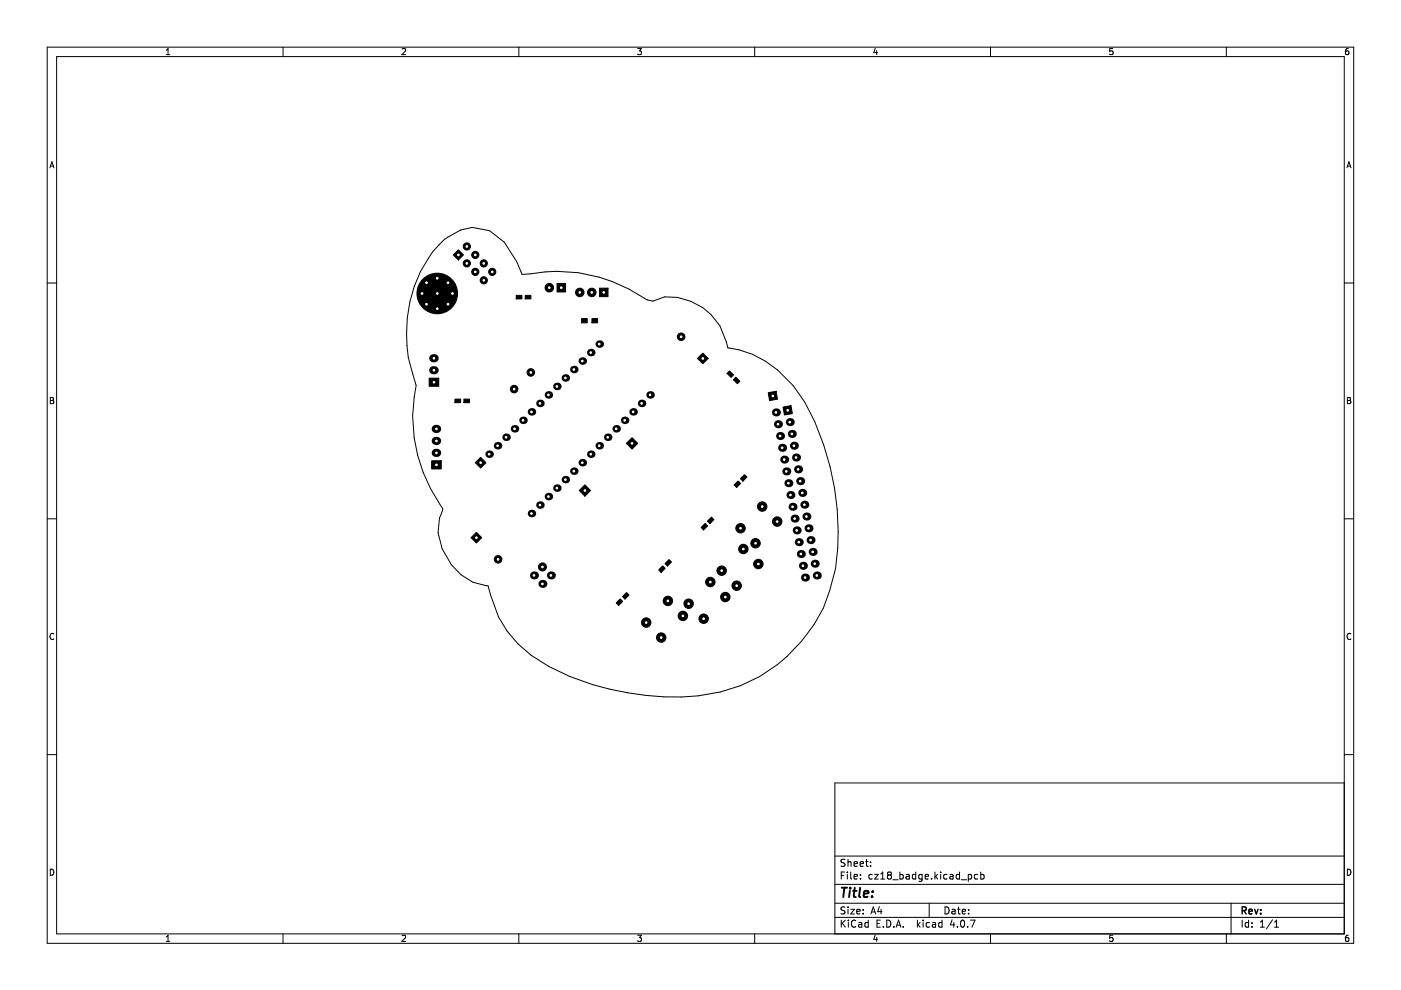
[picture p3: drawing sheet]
<svg xmlns="http://www.w3.org/2000/svg" width="297mm" height="210mm" viewBox="0 0 297 210" stroke-linecap="round" stroke-linejoin="round" font-family="sans-serif">
<g fill="none" stroke="#000" stroke-width=".21">
<path d="M10 10h277v190h-277zM12 12h273v186h-273zM35.3 11.6h.7M35.3 10.7l.3-.4v1.3M60 10v2M85.3 10.4l.4-.1 .3 .4-.8 .9h.8M110 10v2M135.2 10.3h.8l-.4 .5 .3 .1v.6l-.2 .1-.5-.1M160 10v2M185.6 10.2l-.3 1h.8M185.9 10.7v.9M210 10v2"/>
<path d="M235.9 10.3h-.6v.6l.6-.1v.7l-.2 .1-.4-.1M260 10v2M285.9 10.3l-.4 .1-.2 .2v.7l.2 .3 .4-.1v-.7h-.4l-.2 .2M10.6 35.6l.4-1.3 .4 1.3M10.7 35.2h.6M285.6 35.6l.4-1.3 .4 1.3M285.7 35.2h.6M94.3 50.7l3.4-1.9 2.4-.6 3.7 .7 3.1 2.5 2.6 4.1 1.2 2.7 1.7-.1a32.6 32.6 0 0 1 24.8 5.5l1.2 .2 2.5-.9a12.9 12.9 0 0 1 13.4 10.9 18.9 18.9 0 0 1 10.6 4.7 33.1 33.1 0 0 1 9.8 15.9 56.5 56.5 0 0 1 2.5 26.1 33 33 0 0 1-32.7 27.3 59.7 59.7 0 0 1-28.2-6.5 23.7 23.7 0 0 1-12.8-17.1 10.3 10.3 0 0 1-7.8-4.5l-2-3.4-.8-3.4 .3-3.1 .7-1.7-.1-.3a32.9 32.9 0 0 1-5.6-26.1 30.9 30.9 0 0 1 .9-24.1 20.6 20.6 0 0 1 5.2-6.9zM10 60h2M285 60h2M10.7 84.3h.4l.2 .2-.2 .4 .2 .1 .1 .3-.2 .3h-.5zM10.7 84.9h.4"/>
<path d="M285.7 84.3h.4l.2 .2-.2 .4 .2 .1 .1 .3-.2 .3h-.5zM285.7 84.9h.4M10 110h2M285 110h2M11.4 134.4a.58 .58 0 0 0-.8 .5 .58 .58 0 0 0 .8 .6M166.8 139.2h.1M286.4 134.4a.58 .58 0 0 0-.8 .5 .58 .58 0 0 0 .8 .6M10 160h2M285 166h-108v32M285 160h2M10.7 184.3a.66 .66 0 0 1 .7 .6 .66 .66 0 0 1-.7 .7zM35.3 198.7l.3-.4v1.3"/>
<path d="M35.3 199.6h.7M60 198v2M85.3 198.4l.4-.1 .3 .4-.8 .9h.8M110 198v2M135.2 198.3h.8l-.4 .5 .3 .1v.6l-.2 .1-.5-.1M160 198v2M177 194.5h108M177 191.5h108M177 187.5h108M177 181.5h108M178.4 195.1v1.5M178.4 185.6h.5"/>
<path d="M178.6 195.7l.6 .9M179.1 184.9h-.7v1.5M179.2 192.4l-.6-.1-.2 .1v.5l.6 .2 .2 .4-.3 .3-.6-.1M179.2 182.3l-.6-.1-.2 .1v.5l.6 .2 .2 .4-.3 .3-.6-.1M179.2 195.1l-.8 .8M179.7 184.9v.1M179.7 185.4v1M179.8 182.2v1.5M179.8 192.3v.1M179.8 192.8v1M179.8 182.8l.2-.1 .4 .1v.9M179.9 195.1v.1"/>
<path d="M179.9 195.6v1M180.4 192.8h.8l-.8 1h.8M180.4 184.9v1.3l.2 .2M181.1 183.2l.7-.2-.1-.2-.4-.1-.2 .2 .1 .7h.5M181.1 185.9l.7-.2-.1-.2-.4-.1-.2 .2 .1 .7h.5M181.4 195.2a.71 .71 0 0 0-1 .5 .71 .71 0 0 0 .8 .9l.2-.2M181.7 193.3l.7-.2-.1-.2-.4-.1-.2 .2v.7h.6M182.1 195.7h.6v.9M182.4 183.2l.7-.2-.1-.2-.4-.1-.2 .2v.7h.6M182.4 186.2v.2M182.4 185.5v.1M182.7 195.9l-.5 .1-.2 .2 .2 .4 .5-.1"/>
<path d="M183 193.6v.2M183 192.9v.1M183.5 182.7h.6M183.7 182.2v1.3l.4 .2M184.1 195.7l-.4-.1-.3 .3 .1 .6h.6M184.1 195.1v1.5M184.6 183.5v.2M184.6 182.8v.1M184.7 193.8l.5-1.5 .5 1.5M184.8 193.4h.7M184.9 185.5l-.4-.1-.3 .3 .2 .6h.5M185.4 185.4h.8l-.8 1h.8"/>
<path d="M185.6 198.2l-.3 1h.8M185.9 198.7v.9M185.9 195.8h.5M186.4 192.2l-.3 1.1h.9M186.7 195.1h-.8v1.5h.8M186.7 185.3l.5-.4v1.5M186.7 186.4h.9M186.8 192.8v1M187.3 196.4v.2M188 195.1a.76 .76 0 0 1 .9 .7 .76 .76 0 0 1-.9 .8zM188.4 185.5l-.2-.3 .2-.3 .5 .1 .1 .2-.3 .3M188.4 185.5l-.2 .3v.3l.2 .3h.3l.3-.3v-.3l-.3-.3"/>
<path d="M188.4 185.5h.3M189.3 186.5h1.1M189.5 196.4v.2M190 196.6l.5-1.5 .5 1.5M190.2 196.2h.7M190.8 185.5l.4-.1 .3 .3-.1 .6h-.6M190.8 184.9v1.5M191.5 196.4v.2M192.2 185.5h.5l.1 .9M192.8 185.7l-.5 .1-.2 .2 .2 .4 .5-.1M194.2 185.5l-.5-.1-.3 .3 .2 .6h.6M194.2 184.9v1.5"/>
<path d="M194.5 195.1v1.5M194.7 196l.4 .6M195.1 195.6l-.6 .6M195.5 185.5l-.4-.1-.3 .3 .1 .6h.6M195.5 185.4v1.2l-.3 .3-.3-.1M195.7 195.1v.1M195.7 195.6v1M196.2 185.9l.7-.2-.1-.2-.4-.1-.2 .2v.7h.6M197 191.5v3M197.1 195.7l-.4-.1-.3 .3 .1 .6h.6M197.5 186.2v.2M197.7 195.7h.6l.1 .9"/>
<path d="M198.2 184.9v1.5M198.4 195.9l-.5 .1-.2 .2 .2 .4 .5-.1M198.4 185.8l.4 .6M198.8 185.4l-.6 .6M199.4 184.9v.1M199.4 185.4v1M199.7 195.7l-.4-.1-.3 .3 .2 .6h.5M199.7 195.1v1.5M200.4 192.3a.76 .76 0 0 1 .8 .7 .76 .76 0 0 1-.8 .8zM200.8 185.5l-.4-.1-.3 .3 .1 .6h.6M201.4 185.5h.6l.1 .9M201.9 192.9h.5l.1 .9"/>
<path d="M201.9 195l-.4 1.1h.9M202.1 185.7l-.5 .1-.2 .2 .2 .4 .5-.1M202.2 195.6v1M202.5 193.1l-.5 .1-.2 .2 .2 .4 .5-.1M203 192.8h.6M203 196.4v.2M203.2 192.3v1.3l.4 .2M203.4 185.5l-.4-.1-.3 .3 .2 .6h.5M203.4 184.9v1.5M203.8 195.2l.2-.1a.8 .8 0 0 1 .5 .7 .8 .8 0 0 1-.5 .8l-.3-.6zM203.8 186.5h1.1M204 193.3l.7-.2v-.2l-.5-.1-.2 .2 .1 .7h.6"/>
<path d="M205.2 196.4v.2M205.3 185.5l.4-.1 .3 .3-.1 .6h-.6M205.3 185.4v1.5M205.4 193.6v.2M205.4 192.9v.1M205.7 195.1h1l-.6 1.5M207.3 185.5l-.4-.1-.3 .3 .1 .6h.6M207.9 185.5l.5-.1 .3 .3-.2 .6h-.6M207.9 184.9v1.5M210 198v2M235.9 198.3h-.6v.6h.6v.6l-.2 .1-.4-.1M260 198v2"/>
<path d="M261 191.5v6.5M263.4 195.1v1.5M264.7 195.7l-.4-.1-.3 .3 .2 .6h.5M264.7 195.1v1.5M265.4 196.4v.2M265.4 195.7v.1M267.2 196.6h.9M267.2 195.5l.5-.4v1.5M269.8 195l-1.3 1.9M270.2 196.6h.9M270.2 195.5l.5-.4v1.5M285.7 184.3a.66 .66 0 0 1 .7 .6 .66 .66 0 0 1-.7 .7z"/>
<path d="M285.9 198.3l-.4 .1-.2 .2v.7l.2 .3 .4-.1v-.6l-.4-.1-.2 .2"/>
</g>
<path d="M263.4 193.1l.7-.1 .1-.2v-.4l-.8-.1v1.5M263.7 193.1l.5 .7M264.8 193.3l.7-.2-.1-.2-.4-.1-.2 .2 .1 .7h.5M266 192.8l.4 1 .3-1M267.3 193.6v.2M267.3 192.9v.1" fill="none" stroke="#000" stroke-width=".3"/>
<path d="M178.5 188.2h1.1M179 188.2l-.2 2M180.2 188.9l-.2 1.3M180.3 188.2l-.1 .2M180.9 188.9h.7M181.2 188.2l-.2 1.7 .1 .2 .3 .1M182.4 188.2l-.2 1.7 .2 .3M183.2 189.5l.9-.1v-.4l-.6-.1-.3 .3v.9h.7M184.9 190v.2M185 189v.2" fill="none" stroke="#000" stroke-width=".4"/>
<g fill="#000" stroke="#000" stroke-width=".21">
<path d="M97.2 53l1.1 1.1-1.1 1-1.1-1z" fill-rule="evenodd"/>
<path d="M109.5 62.6h1.2v.8h-1.2z" fill-rule="evenodd"/>
<path d="M111.4 62.6h1.2v.8h-1.2z" fill-rule="evenodd"/>
<path d="M118.1 60.1h1.8v1.8h-1.8z" fill-rule="evenodd"/>
<path d="M123.3 67.6h1.2v.9h-1.2z" fill-rule="evenodd"/>
<path d="M125.5 67.6h1.2v.9h-1.2z" fill-rule="evenodd"/>
<path d="M127.1 61.1h1.8v1.8h-1.8z" fill-rule="evenodd"/>
<path d="M147.9 76l1.1-1.1 1.1 1.1-1.1 1.1z" fill-rule="evenodd"/>
<path d="M154.7 78.6l.8 .9-.5 .5-.9-.8z" fill-rule="evenodd"/>
<path d="M91 80.2h2v1.7h-2z" fill-rule="evenodd"/>
<path d="M91.5 97.7h2v1.7h-2z" fill-rule="evenodd"/>
<path d="M96.5 84.6h1.2v.8h-1.2z" fill-rule="evenodd"/>
<path d="M98.4 84.6h1.2v.8h-1.2z" fill-rule="evenodd"/>
<path d="M100.8 98.1l1.1-1.1 1.1 1.1-1.1 1.1z" fill-rule="evenodd"/>
<path d="M134 92.8l1.2 1.2-1.2 1.2-1.2-1.2z" fill-rule="evenodd"/>
<path d="M155.5 80.5l.5-.5 .9 .8-.6 .6z" fill-rule="evenodd"/>
<path d="M162.9 83.3l1.6-.3 .3 1.6-1.6 .3z" fill-rule="evenodd"/>
<path d="M166 86.3l1.7-.3 .3 1.7-1.7 .3z" fill-rule="evenodd"/>
<path d="M99.9 114l1.1-1.1 1.1 1.1-1.1 1.1z" fill-rule="evenodd"/>
<path d="M122.8 104l1.2-1.2 1.2 1.2-1.2 1.2z" fill-rule="evenodd"/>
<path d="M148.6 111.8l.9-.8 .5 .5-.8 .9z" fill-rule="evenodd"/>
<path d="M150 110.5l.8-.9 .6 .6-.9 .8z" fill-rule="evenodd"/>
<path d="M155.6 102.8l.9-.8 .5 .5-.8 .9z" fill-rule="evenodd"/>
<path d="M157 101.5l.8-.9 .6 .6-.9 .8z" fill-rule="evenodd"/>
<path d="M130.6 127.8l.9-.8 .5 .5-.8 .9z" fill-rule="evenodd"/>
<path d="M132 126.5l.8-.9 .6 .6-.9 .8z" fill-rule="evenodd"/>
<path d="M139.6 120.8l.9-.8 .5 .5-.8 .9z" fill-rule="evenodd"/>
<path d="M141 119.5l.8-.9 .6 .6-.9 .8z" fill-rule="evenodd"/>
<circle cx="90.4" cy="59.9" r=".45"/>
<circle cx="92.7" cy="59" r=".45"/>
<circle cx="95" cy="59.9" r=".45"/>
<circle cx="99" cy="55.8" r=".76"/>
<circle cx="99" cy="52.3" r=".76"/>
<circle cx="100.8" cy="57.6" r=".76"/>
<circle cx="100.8" cy="54.1" r=".76"/>
<circle cx="102.6" cy="55.8" r=".76"/>
<circle cx="102.6" cy="59.4" r=".76"/>
<circle cx="104.4" cy="57.6" r=".76"/>
<circle cx="89.5" cy="62.2" r=".45"/>
<circle cx="90.4" cy="64.5" r=".45"/>
<circle cx="92.7" cy="62.2" r="4.3"/>
<circle cx="92.7" cy="65.5" r=".45"/>
<circle cx="95" cy="64.5" r=".45"/>
<circle cx="95.9" cy="62.2" r=".45"/>
<circle cx="112.5" cy="79" r=".8"/>
<circle cx="116.5" cy="61" r=".9"/>
<circle cx="122.9" cy="62" r=".9"/>
<circle cx="125.5" cy="62" r=".9"/>
<circle cx="144.4" cy="71.4" r=".8"/>
<circle cx="109" cy="82.5" r=".8"/>
<circle cx="105.6" cy="118.6" r=".8"/>
<circle cx="157" cy="112" r="1"/>
<circle cx="157.6" cy="116.4" r="1"/>
<circle cx="160.2" cy="115.2" r="1"/>
<circle cx="160.8" cy="119.6" r="1"/>
<circle cx="161.6" cy="107.4" r="1"/>
<circle cx="164.8" cy="110.6" r="1"/>
<circle cx="115" cy="120.2" r=".85"/>
<circle cx="137" cy="132" r="1"/>
<circle cx="140.2" cy="135.2" r="1"/>
<circle cx="141.6" cy="127.4" r="1"/>
<circle cx="144.8" cy="130.6" r="1"/>
<circle cx="146" cy="128" r="1"/>
<circle cx="149.2" cy="131.2" r="1"/>
<circle cx="150.6" cy="123.4" r="1"/>
<circle cx="153" cy="121" r="1"/>
<circle cx="153.8" cy="126.6" r="1"/>
<circle cx="156.2" cy="124.2" r="1"/>
</g>
<g fill="#fff" stroke="#fff" stroke-width=".21">
<circle cx="149" cy="76" r=".18"/>
<circle cx="144.4" cy="71.4" r=".18"/>
<circle cx="101" cy="114" r=".17"/>
<circle cx="105.6" cy="118.6" r=".17"/>
<circle cx="119" cy="61" r=".17"/>
<circle cx="116.5" cy="61" r=".17"/>
<circle cx="167" cy="87" r=".18"/>
<circle cx="164.5" cy="87.4" r=".17"/>
<circle cx="167.4" cy="89.5" r=".18"/>
<circle cx="164.9" cy="89.9" r=".18"/>
<circle cx="167.9" cy="92" r=".17"/>
<circle cx="165.4" cy="92.4" r=".18"/>
<circle cx="168.3" cy="94.5" r=".17"/>
<circle cx="165.8" cy="94.9" r=".18"/>
<circle cx="168.8" cy="97" r=".17"/>
<circle cx="166.3" cy="97.4" r=".17"/>
<circle cx="169.2" cy="99.5" r=".17"/>
<circle cx="166.7" cy="99.9" r=".17"/>
<circle cx="169.7" cy="102" r=".17"/>
<circle cx="167.2" cy="102.4" r=".17"/>
<circle cx="170.1" cy="104.5" r=".17"/>
<circle cx="167.6" cy="105" r=".18"/>
<circle cx="170.5" cy="107" r=".18"/>
<circle cx="168" cy="107.5" r=".17"/>
<circle cx="171" cy="109.5" r=".17"/>
<circle cx="168.5" cy="110" r=".17"/>
<circle cx="171.4" cy="112" r=".18"/>
<circle cx="168.9" cy="112.5" r=".17"/>
<circle cx="171.9" cy="114.5" r=".18"/>
<circle cx="169.4" cy="115" r=".17"/>
<circle cx="172.3" cy="117" r=".17"/>
<circle cx="169.8" cy="117.5" r=".17"/>
<circle cx="172.7" cy="119.5" r=".17"/>
<circle cx="170.2" cy="120" r=".17"/>
<circle cx="173.2" cy="122" r=".18"/>
<circle cx="170.7" cy="122.5" r=".18"/>
<circle cx="92" cy="81" r=".17"/>
<circle cx="92" cy="78.5" r=".17"/>
<circle cx="92" cy="76" r=".17"/>
<circle cx="92.5" cy="98.6" r=".18"/>
<circle cx="92.5" cy="96" r=".18"/>
<circle cx="92.5" cy="93.5" r=".18"/>
<circle cx="92.5" cy="90.9" r=".18"/>
<circle cx="140.2" cy="135.2" r=".17"/>
<circle cx="137" cy="132" r=".18"/>
<circle cx="144.8" cy="130.6" r=".17"/>
<circle cx="141.6" cy="127.4" r=".18"/>
<circle cx="149.2" cy="131.2" r=".18"/>
<circle cx="146" cy="128" r=".18"/>
<circle cx="153.8" cy="126.6" r=".17"/>
<circle cx="150.6" cy="123.4" r=".18"/>
<circle cx="156.2" cy="124.2" r=".18"/>
<circle cx="153" cy="121" r=".18"/>
<circle cx="160.8" cy="119.6" r=".17"/>
<circle cx="157.6" cy="116.4" r=".18"/>
<circle cx="160.2" cy="115.2" r=".18"/>
<circle cx="157" cy="112" r=".18"/>
<circle cx="164.8" cy="110.6" r=".17"/>
<circle cx="161.6" cy="107.4" r=".18"/>
<circle cx="128" cy="62" r=".17"/>
<circle cx="125.5" cy="62" r=".17"/>
<circle cx="122.9" cy="62" r=".17"/>
<circle cx="97.2" cy="54.1" r=".17"/>
<circle cx="99" cy="52.3" r=".17"/>
<circle cx="99" cy="55.8" r=".18"/>
<circle cx="100.8" cy="54.1" r=".18"/>
<circle cx="100.8" cy="57.6" r=".18"/>
<circle cx="102.6" cy="55.8" r=".18"/>
<circle cx="102.6" cy="59.4" r=".17"/>
<circle cx="104.4" cy="57.6" r=".18"/>
<circle cx="109" cy="82.5" r=".17"/>
<circle cx="112.5" cy="79" r=".18"/>
<circle cx="124" cy="104" r=".17"/>
<circle cx="134" cy="94" r=".17"/>
<circle cx="115" cy="120.2" r=".18"/>
<circle cx="116.8" cy="122" r=".17"/>
<circle cx="113.2" cy="122" r=".18"/>
<circle cx="115" cy="123.8" r=".17"/>
<circle cx="163.9" cy="84" r=".17"/>
<circle cx="101.9" cy="98.1" r=".17"/>
<circle cx="136" cy="85.5" r=".17"/>
<circle cx="103.7" cy="96.3" r=".18"/>
<circle cx="134.2" cy="87.3" r=".18"/>
<circle cx="105.5" cy="94.5" r=".17"/>
<circle cx="132.4" cy="89.1" r=".17"/>
<circle cx="107.3" cy="92.7" r=".17"/>
<circle cx="130.6" cy="90.9" r=".18"/>
<circle cx="109.1" cy="90.9" r=".18"/>
<circle cx="128.8" cy="92.7" r=".17"/>
<circle cx="110.9" cy="89.1" r=".17"/>
<circle cx="127.1" cy="94.5" r=".18"/>
<circle cx="112.7" cy="87.3" r=".18"/>
<circle cx="125.3" cy="96.3" r=".18"/>
<circle cx="114.5" cy="85.5" r=".17"/>
<circle cx="123.5" cy="98.1" r=".17"/>
<circle cx="116.3" cy="83.7" r=".17"/>
<circle cx="121.7" cy="99.9" r=".17"/>
<circle cx="118.1" cy="81.9" r=".18"/>
<circle cx="119.9" cy="101.7" r=".17"/>
<circle cx="119.9" cy="80.1" r=".17"/>
<circle cx="118.1" cy="103.5" r=".18"/>
<circle cx="121.7" cy="78.3" r=".18"/>
<circle cx="116.3" cy="105.3" r=".18"/>
<circle cx="123.5" cy="76.5" r=".17"/>
<circle cx="114.5" cy="107.1" r=".17"/>
<circle cx="125.3" cy="74.8" r=".17"/>
<circle cx="112.7" cy="108.9" r=".17"/>
<circle cx="127.1" cy="73" r=".18"/>
<circle cx="137.8" cy="83.7" r=".18"/>
<circle cx="92.7" cy="62.2" r=".17"/>
<circle cx="95.9" cy="62.2" r=".17"/>
<circle cx="95" cy="64.5" r=".18"/>
<circle cx="92.7" cy="65.5" r=".17"/>
<circle cx="90.4" cy="64.5" r=".18"/>
<circle cx="89.5" cy="62.2" r=".17"/>
<circle cx="90.4" cy="59.9" r=".18"/>
<circle cx="92.7" cy="59" r=".17"/>
<circle cx="95" cy="59.9" r=".17"/>
</g>
<g fill="#000">
<circle cx="121.7" cy="78.3" r=".8"/>
<circle cx="123.5" cy="76.5" r=".8"/>
<circle cx="125.3" cy="74.8" r=".8"/>
<circle cx="127.1" cy="73" r=".8"/>
<circle cx="103.7" cy="96.3" r=".8"/>
<circle cx="105.5" cy="94.5" r=".8"/>
<circle cx="107.3" cy="92.7" r=".8"/>
<circle cx="109.1" cy="90.9" r=".8"/>
<circle cx="110.9" cy="89.1" r=".8"/>
<circle cx="112.7" cy="87.3" r=".8"/>
<circle cx="114.5" cy="85.5" r=".8"/>
<circle cx="116.3" cy="83.7" r=".8"/>
<circle cx="118.1" cy="81.9" r=".8"/>
<circle cx="119.9" cy="80.1" r=".8"/>
<circle cx="121.7" cy="99.9" r=".8"/>
<circle cx="123.5" cy="98.1" r=".8"/>
<circle cx="125.3" cy="96.3" r=".8"/>
<circle cx="127.1" cy="94.5" r=".8"/>
<circle cx="128.8" cy="92.7" r=".8"/>
<circle cx="130.6" cy="90.9" r=".8"/>
<circle cx="132.4" cy="89.1" r=".8"/>
<circle cx="134.2" cy="87.3" r=".8"/>
<circle cx="136" cy="85.5" r=".8"/>
<circle cx="137.8" cy="83.7" r=".8"/>
<circle cx="164.5" cy="87.4" r=".85"/>
<circle cx="164.9" cy="89.9" r=".85"/>
<circle cx="165.4" cy="92.4" r=".85"/>
<circle cx="165.8" cy="94.9" r=".85"/>
<circle cx="166.3" cy="97.4" r=".85"/>
<circle cx="166.7" cy="99.9" r=".85"/>
<circle cx="167.4" cy="89.5" r=".85"/>
<circle cx="167.9" cy="92" r=".85"/>
<circle cx="168.3" cy="94.5" r=".85"/>
<circle cx="168.8" cy="97" r=".85"/>
<circle cx="169.2" cy="99.5" r=".85"/>
<circle cx="112.7" cy="108.9" r=".8"/>
<circle cx="114.5" cy="107.1" r=".8"/>
<circle cx="116.3" cy="105.3" r=".8"/>
<circle cx="118.1" cy="103.5" r=".8"/>
<circle cx="119.9" cy="101.7" r=".8"/>
<circle cx="167.2" cy="102.4" r=".85"/>
<circle cx="167.6" cy="105" r=".85"/>
<circle cx="168" cy="107.5" r=".85"/>
<circle cx="168.5" cy="110" r=".85"/>
<circle cx="168.9" cy="112.5" r=".85"/>
<circle cx="169.4" cy="115" r=".85"/>
<circle cx="169.7" cy="102" r=".85"/>
<circle cx="169.8" cy="117.5" r=".85"/>
<circle cx="170.1" cy="104.5" r=".85"/>
<circle cx="170.2" cy="120" r=".85"/>
<circle cx="170.5" cy="107" r=".85"/>
<circle cx="171" cy="109.5" r=".85"/>
<circle cx="171.4" cy="112" r=".85"/>
<circle cx="171.9" cy="114.5" r=".85"/>
<circle cx="172.3" cy="117" r=".85"/>
<circle cx="172.7" cy="119.5" r=".85"/>
<circle cx="113.2" cy="122" r=".85"/>
<circle cx="115" cy="123.8" r=".85"/>
<circle cx="116.8" cy="122" r=".85"/>
<circle cx="170.7" cy="122.5" r=".85"/>
<circle cx="173.2" cy="122" r=".85"/>
</g>
<path d="M91.9 78.5h.3M91.9 76h.3M92.4 96h.3M92.4 93.5h.3M92.4 90.9h.3" fill="none" stroke="#000" stroke-width="1.7"/>
</svg>
